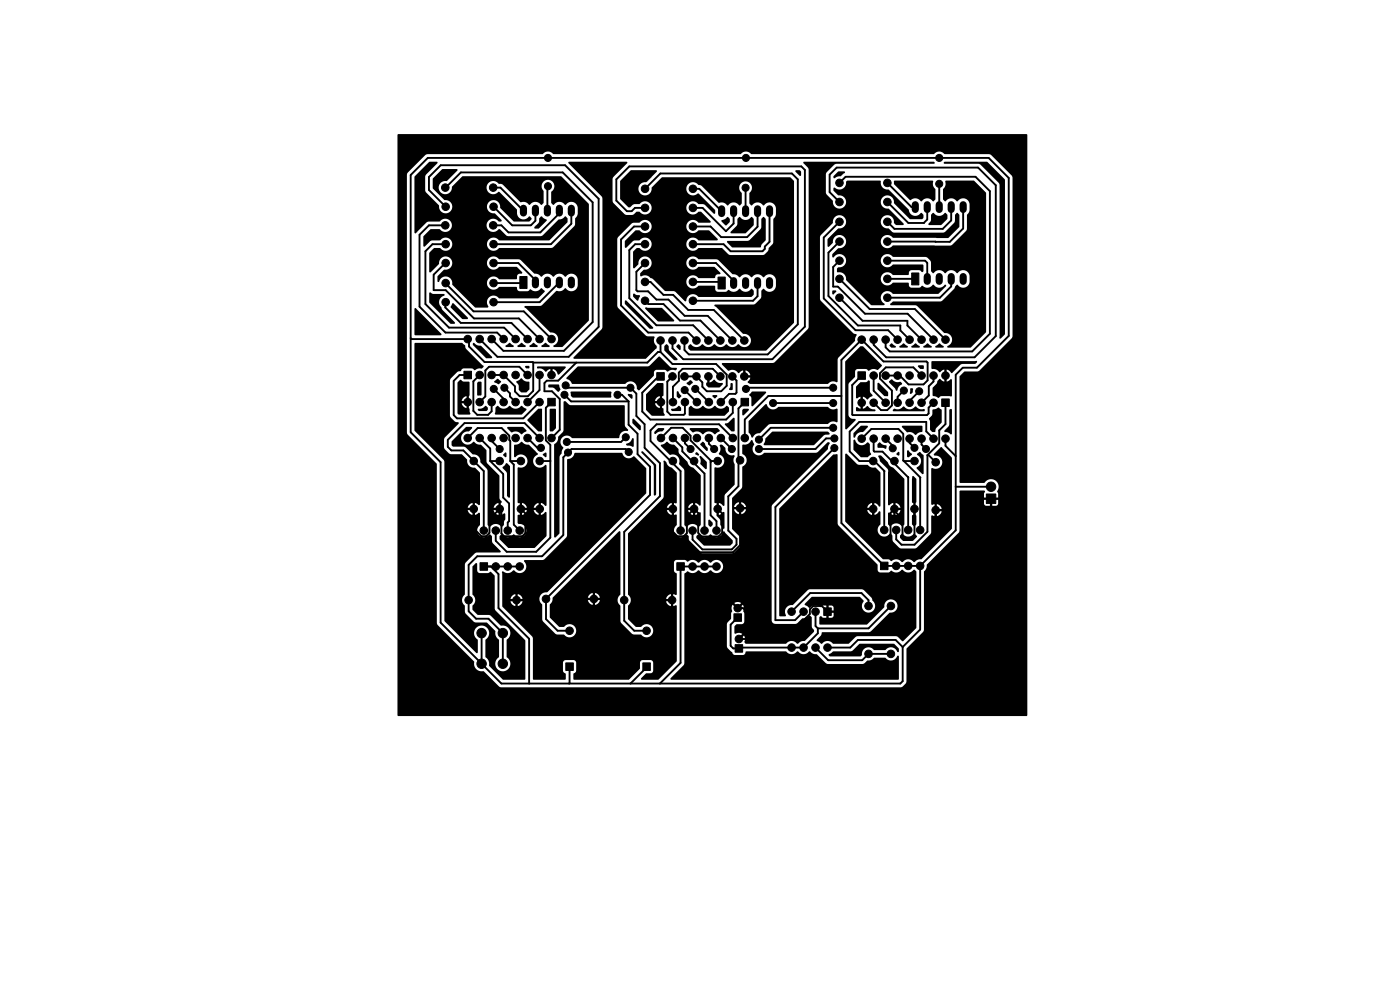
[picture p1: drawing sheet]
<svg xmlns="http://www.w3.org/2000/svg" width="297mm" height="210mm" viewBox="0 0 297 210" stroke-linecap="round" stroke-linejoin="round" font-family="sans-serif">
<g fill="#000" stroke="#000" stroke-width=".21">
<path d="M110.3 58.7h1.5v2.5h-1.5zM152.3 58.8h1.6v2.5h-1.6zM193.4 57.9h1.5v2.5h-1.5zM98.4 78.7h1.6v1.7h-1.6zM116.2 84.5h1.6v1.6h-1.6zM139.3 79h1.6v1.7h-1.6zM157.2 84.5h1.6v1.6h-1.6zM182 78.9h1.6v1.6h-1.6zM199.8 84.6h1.6v1.6h-1.6zM209.3 104.8h2v2h-2zM101.8 119.4h1.6v1.6h-1.6zM143.6 119.4h1.6v1.6h-1.6z"/>
<path d="M155.7 130.2h1.6v1.6h-1.6zM155.9 136.8h1.7v1.5h-1.7zM174.7 128.9h1.6v1.6h-1.6zM186.8 119.2h1.6v1.6h-1.6zM120 140.6h1.6v1.6h-1.6zM136.4 140.6h1.6v1.6h-1.6z"/>
<circle cx="94.5" cy="39.8" r=".8"/>
<circle cx="104.6" cy="39.8" r=".8"/>
<circle cx="116.2" cy="39.5" r=".75"/>
<circle cx="116.2" cy="33.5" r=".75"/>
<circle cx="158.2" cy="39.8" r=".75"/>
<circle cx="158.2" cy="33.5" r=".75"/>
<circle cx="178.1" cy="38.8" r=".8"/>
<circle cx="188.2" cy="38.8" r=".8"/>
<circle cx="199.2" cy="39" r=".75"/>
<circle cx="199.2" cy="33.5" r=".75"/>
<circle cx="94.5" cy="47.8" r=".8"/>
<circle cx="94.5" cy="43.8" r=".8"/>
<circle cx="94.5" cy="51.8" r=".8"/>
<circle cx="94.5" cy="55.8" r=".8"/>
<circle cx="104.6" cy="47.8" r=".8"/>
<circle cx="104.7" cy="43.8" r=".8"/>
<circle cx="104.7" cy="55.8" r=".8"/>
<circle cx="104.7" cy="51.8" r=".8"/>
<circle cx="136.8" cy="48" r=".8"/>
<circle cx="136.8" cy="40" r=".8"/>
<circle cx="136.8" cy="44.1" r=".8"/>
<circle cx="136.8" cy="55.8" r=".8"/>
<circle cx="136.8" cy="59.8" r=".8"/>
<circle cx="136.8" cy="51.8" r=".8"/>
<circle cx="147" cy="48" r=".8"/>
<circle cx="147" cy="40" r=".8"/>
<circle cx="147" cy="44.1" r=".8"/>
<circle cx="147" cy="59.8" r=".8"/>
<circle cx="147" cy="51.8" r=".8"/>
<circle cx="147" cy="55.8" r=".8"/>
<circle cx="178.1" cy="55.3" r=".8"/>
<circle cx="178.1" cy="47" r=".8"/>
<circle cx="178.1" cy="42.8" r=".8"/>
<circle cx="178.1" cy="51.2" r=".8"/>
<circle cx="178.1" cy="59.1" r=".8"/>
<circle cx="188.2" cy="55.3" r=".8"/>
<circle cx="188.2" cy="47" r=".8"/>
<circle cx="188.2" cy="42.8" r=".8"/>
<circle cx="188.2" cy="51.2" r=".8"/>
<circle cx="188.2" cy="59.1" r=".8"/>
<circle cx="94.5" cy="60" r=".8"/>
<circle cx="94.5" cy="64.1" r=".8"/>
<circle cx="99.2" cy="71.9" r=".8"/>
<circle cx="101.8" cy="71.9" r=".8"/>
<circle cx="101.8" cy="79.5" r=".8"/>
<circle cx="104.3" cy="79.5" r=".8"/>
<circle cx="104.3" cy="71.9" r=".8"/>
<circle cx="104.7" cy="60" r=".8"/>
<circle cx="104.7" cy="64.1" r=".8"/>
<circle cx="106.8" cy="71.9" r=".8"/>
<circle cx="106.8" cy="79.5" r=".8"/>
<circle cx="109.4" cy="71.9" r=".8"/>
<circle cx="109.4" cy="79.5" r=".8"/>
<circle cx="111.9" cy="71.9" r=".8"/>
<circle cx="111.9" cy="79.5" r=".8"/>
<circle cx="114.5" cy="71.9" r=".8"/>
<circle cx="114.5" cy="79.5" r=".8"/>
<circle cx="117" cy="79.5" r=".8"/>
<circle cx="117" cy="71.9" r=".8"/>
<circle cx="136.8" cy="63.8" r=".8"/>
<circle cx="140.1" cy="72.2" r=".8"/>
<circle cx="142.7" cy="79.8" r=".8"/>
<circle cx="142.7" cy="72.2" r=".8"/>
<circle cx="145.2" cy="79.8" r=".8"/>
<circle cx="145.2" cy="72.2" r=".8"/>
<circle cx="147" cy="63.8" r=".8"/>
<circle cx="147.7" cy="79.8" r=".8"/>
<circle cx="147.7" cy="72.2" r=".8"/>
<circle cx="150.3" cy="72.2" r=".8"/>
<circle cx="150.3" cy="79.8" r=".8"/>
<circle cx="152.8" cy="72.2" r=".8"/>
<circle cx="152.8" cy="79.8" r=".8"/>
<circle cx="155.4" cy="72.2" r=".8"/>
<circle cx="155.4" cy="79.8" r=".8"/>
<circle cx="157.9" cy="72.2" r=".8"/>
<circle cx="157.9" cy="79.8" r=".8"/>
<circle cx="176.2" cy="79.5" r=".75"/>
<circle cx="178.1" cy="63.1" r=".8"/>
<circle cx="182.8" cy="72" r=".8"/>
<circle cx="185.3" cy="79.7" r=".8"/>
<circle cx="185.3" cy="72" r=".8"/>
<circle cx="187.9" cy="72" r=".8"/>
<circle cx="187.9" cy="79.7" r=".8"/>
<circle cx="188.2" cy="63.1" r=".8"/>
<circle cx="190.4" cy="72" r=".8"/>
<circle cx="190.4" cy="79.7" r=".8"/>
<circle cx="193" cy="72" r=".8"/>
<circle cx="193" cy="79.7" r=".8"/>
<circle cx="195.5" cy="72" r=".8"/>
<circle cx="195.5" cy="79.7" r=".8"/>
<circle cx="198" cy="79.7" r=".8"/>
<circle cx="198" cy="72" r=".8"/>
<circle cx="200.6" cy="72" r=".8"/>
<circle cx="200.6" cy="79.7" r=".8"/>
<circle cx="93.7" cy="82.7" r=".75"/>
<circle cx="99.2" cy="92.9" r=".8"/>
<circle cx="99.2" cy="85.3" r=".8"/>
<circle cx="100.5" cy="97.8" r=".8"/>
<circle cx="101.8" cy="85.3" r=".8"/>
<circle cx="101.8" cy="92.9" r=".8"/>
<circle cx="104.3" cy="92.9" r=".8"/>
<circle cx="104.3" cy="85.3" r=".8"/>
<circle cx="104.7" cy="82.5" r=".75"/>
<circle cx="106" cy="97.8" r=".8"/>
<circle cx="106" cy="95.2" r=".75"/>
<circle cx="106.8" cy="92.9" r=".8"/>
<circle cx="106.8" cy="85.3" r=".8"/>
<circle cx="107" cy="82.2" r=".75"/>
<circle cx="109.4" cy="85.3" r=".8"/>
<circle cx="109.4" cy="92.9" r=".8"/>
<circle cx="110.5" cy="97.8" r=".8"/>
<circle cx="111.9" cy="92.9" r=".8"/>
<circle cx="111.9" cy="85.3" r=".8"/>
<circle cx="114.5" cy="92.9" r=".8"/>
<circle cx="114.5" cy="85.3" r=".8"/>
<circle cx="114.5" cy="97.8" r=".8"/>
<circle cx="114.7" cy="95" r=".75"/>
<circle cx="117" cy="92.9" r=".8"/>
<circle cx="119.7" cy="83.7" r=".75"/>
<circle cx="120" cy="81.7" r=".75"/>
<circle cx="120.2" cy="93.7" r=".75"/>
<circle cx="120.5" cy="96" r=".75"/>
<circle cx="131" cy="83.7" r=".75"/>
<circle cx="132.7" cy="92.7" r=".75"/>
<circle cx="133.4" cy="95.9" r=".75"/>
<circle cx="133.7" cy="82.2" r=".75"/>
<circle cx="140.2" cy="85.3" r=".8"/>
<circle cx="140.2" cy="92.9" r=".8"/>
<circle cx="142.7" cy="97.8" r=".8"/>
<circle cx="142.8" cy="85.3" r=".8"/>
<circle cx="142.8" cy="92.9" r=".8"/>
<circle cx="145.2" cy="82.7" r=".75"/>
<circle cx="145.3" cy="85.3" r=".8"/>
<circle cx="145.3" cy="92.9" r=".8"/>
<circle cx="146.5" cy="95.2" r=".75"/>
<circle cx="147.2" cy="97.8" r=".8"/>
<circle cx="147.5" cy="82.5" r=".75"/>
<circle cx="147.8" cy="85.3" r=".8"/>
<circle cx="147.8" cy="92.9" r=".8"/>
<circle cx="150.4" cy="85.3" r=".8"/>
<circle cx="150.4" cy="92.9" r=".8"/>
<circle cx="151.5" cy="95.2" r=".75"/>
<circle cx="152.2" cy="97.8" r=".8"/>
<circle cx="152.9" cy="92.9" r=".8"/>
<circle cx="152.9" cy="85.3" r=".8"/>
<circle cx="155.2" cy="95.2" r=".75"/>
<circle cx="155.5" cy="85.3" r=".8"/>
<circle cx="155.5" cy="92.9" r=".8"/>
<circle cx="157" cy="97.6" r=".8"/>
<circle cx="158" cy="92.9" r=".8"/>
<circle cx="158.2" cy="82.5" r=".75"/>
<circle cx="161" cy="93.2" r=".75"/>
<circle cx="161" cy="95.2" r=".75"/>
<circle cx="164" cy="85.5" r=".75"/>
<circle cx="176.7" cy="90.7" r=".75"/>
<circle cx="176.7" cy="85.5" r=".75"/>
<circle cx="176.7" cy="82.2" r=".75"/>
<circle cx="177" cy="95" r=".75"/>
<circle cx="177" cy="93" r=".75"/>
<circle cx="182.8" cy="85.4" r=".8"/>
<circle cx="182.8" cy="93" r=".8"/>
<circle cx="185.2" cy="97.8" r=".8"/>
<circle cx="185.3" cy="93" r=".8"/>
<circle cx="185.3" cy="85.4" r=".8"/>
<circle cx="187.9" cy="85.4" r=".8"/>
<circle cx="187.9" cy="93" r=".8"/>
<circle cx="189.4" cy="95.1" r=".75"/>
<circle cx="189.7" cy="97.8" r=".8"/>
<circle cx="190.4" cy="85.4" r=".8"/>
<circle cx="190.4" cy="93" r=".8"/>
<circle cx="191.8" cy="82.8" r=".75"/>
<circle cx="193" cy="85.4" r=".8"/>
<circle cx="193" cy="93" r=".8"/>
<circle cx="194" cy="97.8" r=".8"/>
<circle cx="194" cy="95" r=".75"/>
<circle cx="195" cy="83" r=".75"/>
<circle cx="195.5" cy="85.4" r=".8"/>
<circle cx="195.5" cy="93" r=".8"/>
<circle cx="196.4" cy="95.2" r=".75"/>
<circle cx="198" cy="85.4" r=".8"/>
<circle cx="198" cy="93" r=".8"/>
<circle cx="198.5" cy="98" r=".8"/>
<circle cx="200.6" cy="93" r=".8"/>
<circle cx="205.2" cy="82.7" r=".75"/>
<circle cx="100.5" cy="108" r=".8"/>
<circle cx="102.6" cy="112.5" r=".8"/>
<circle cx="105.2" cy="112.5" r=".8"/>
<circle cx="106" cy="108" r=".8"/>
<circle cx="107.7" cy="112.5" r=".8"/>
<circle cx="110.3" cy="112.5" r=".8"/>
<circle cx="110.5" cy="108" r=".8"/>
<circle cx="114.5" cy="108" r=".8"/>
<circle cx="142.7" cy="108" r=".8"/>
<circle cx="144.4" cy="112.5" r=".8"/>
<circle cx="146.9" cy="112.5" r=".8"/>
<circle cx="147.2" cy="108" r=".8"/>
<circle cx="149.5" cy="112.5" r=".8"/>
<circle cx="152" cy="112.5" r=".8"/>
<circle cx="152.2" cy="108" r=".8"/>
<circle cx="157" cy="107.8" r=".8"/>
<circle cx="176.5" cy="101" r=".75"/>
<circle cx="180.5" cy="100.5" r=".75"/>
<circle cx="185.2" cy="108" r=".8"/>
<circle cx="187.6" cy="112.4" r=".8"/>
<circle cx="189.7" cy="108" r=".8"/>
<circle cx="190.1" cy="112.4" r=".8"/>
<circle cx="192.7" cy="112.4" r=".8"/>
<circle cx="194" cy="108" r=".8"/>
<circle cx="195.2" cy="112.4" r=".8"/>
<circle cx="198.5" cy="108.2" r=".8"/>
<circle cx="210.2" cy="103.2" r="1"/>
<circle cx="99.4" cy="127.3" r=".8"/>
<circle cx="102.2" cy="134.3" r="1"/>
<circle cx="105.2" cy="120.2" r=".8"/>
<circle cx="106.7" cy="134.3" r="1"/>
<circle cx="107.7" cy="120.2" r=".8"/>
<circle cx="109.6" cy="127.3" r=".8"/>
<circle cx="110.3" cy="120.2" r=".8"/>
<circle cx="115.8" cy="127" r=".8"/>
<circle cx="120.8" cy="133.8" r=".8"/>
<circle cx="126" cy="127" r=".8"/>
<circle cx="132.4" cy="127.3" r=".8"/>
<circle cx="137.2" cy="133.8" r=".8"/>
<circle cx="142.6" cy="127.3" r=".8"/>
<circle cx="146.9" cy="120.2" r=".8"/>
<circle cx="149.5" cy="120.2" r=".8"/>
<circle cx="152" cy="120.2" r=".8"/>
<circle cx="156.5" cy="129" r=".8"/>
<circle cx="156.7" cy="135.5" r=".8"/>
<circle cx="167.9" cy="129.7" r=".8"/>
<circle cx="167.9" cy="137.4" r=".8"/>
<circle cx="170.5" cy="129.7" r=".8"/>
<circle cx="170.5" cy="137.4" r=".8"/>
<circle cx="173" cy="129.7" r=".8"/>
<circle cx="173" cy="137.4" r=".8"/>
<circle cx="175.5" cy="137.4" r=".8"/>
<circle cx="184.2" cy="128.5" r=".8"/>
<circle cx="184.2" cy="138.7" r=".8"/>
<circle cx="189" cy="128.5" r=".8"/>
<circle cx="189" cy="138.7" r=".8"/>
<circle cx="190.1" cy="120" r=".8"/>
<circle cx="192.7" cy="120" r=".8"/>
<circle cx="195.2" cy="120" r=".8"/>
<circle cx="102.2" cy="140.8" r="1"/>
<circle cx="106.7" cy="140.8" r="1"/>
</g>
<g fill="none" stroke="#000" stroke-width="1.5">
<path d="M111 44.2v1M113.6 44.2v1M113.6 59.4v1M116.1 44.2v1M116.1 59.4v1M118.7 44.2v1M118.7 59.4v1M121.2 44.2v1M121.2 59.4v1M153.1 44.3v1M155.6 44.3v1M155.6 59.5v1"/>
<path d="M158.2 44.3v1M158.2 59.5v1M160.7 44.3v1M160.7 59.5v1M163.3 44.3v1M163.3 59.5v1M194.2 43.4v1M196.7 43.4v1M196.7 58.7v1M199.3 43.4v1M199.3 58.7v1M201.8 43.4v1"/>
<path d="M201.8 58.7v1M204.3 43.4v1M204.3 58.7v1"/>
</g>
<g fill="none" stroke="#000" stroke-width=".4">
<path d="M94.5 39.8l3.3-3.2h21.6l6.3 6.3v25.4l-6.1 6.1h-12.8l-2.5-2.5M104.7 39.8h1.5l4.8 4.9M116.2 39.5l-.1 .1v5.1M158.2 39.7v5.1M178.1 38.8l1.3-1.3h27.6l3 3.1v30.2l-3.7 3.8h-17.6l-.8-.9v-1.7M188.3 38.8l5.1 5.1h.8M199.3 39v4.9M94.5 51.8h-2.8l-1.4 1.5v11.2l4.9 5h11.8l2.4 2.4M94.5 55.8l-2.5 2.5v3.3h2.5l6 6h9.6l4.4 4.3M94.5 47.8h-3.5l-2 2v15.2l5.5 5.6h11l1.3 1.3M94.5 43.9l-3.5-3.6v-2.7l2.5-2.5h26.4l7.1 7.1v27.1l-6.4 6.4h-15.1l-3.7-3.8M104.6 55.8h5.4l3.6 3.6v.5"/>
<path d="M104.7 43.9l4 3.9h3.9l1-1v-2.1M111 59.9l-.1 .1h-6.3M118.7 44.7v.6l-4.1 4h-6.7l-1.5-1.5h-1.7M118.7 59.9l-4.2 4.2h-9.9M121.2 44.7v2.8l-4.3 4.3h-12.3M136.8 51.8h-2l-1.3 1.2v10.3l5.7 5.7h7.9l3.2 3.2M136.8 44.1h-2.1l-.7 .7h-1l-2.2-2.2v-4.6l2.7-2.7h36.5l.7 .7v33.3l-6.8 6.9h-19l-2.2-2.3v-1.7M136.8 48h-2.3l-2.7 2.8v14l5.7 5.8h8.6l1.6 1.6M136.8 59.8h1.2l2.8 2.8h2l3.2 3.1h5.4l6.5 6.5M136.8 55.8l-1.8 1.8v4l.2 .2h2.3l1.7 1.8h2.6l3.4 3.4h4.9l5.3 5.2M136.8 40l3.3-3.2h27.9l1.3 1.2v30.8l-6.4 6.4h-16.8l-.9-.9v-2.1M147 55.8h4.9l3.7 3.7v.5"/>
<path d="M147 44.1h2l5 4.9 1.6-1.6v-2.6M147 40h1.3l4.8 4.8M147 59.8h5.9l.2 .2M160.7 44.8v3.3l-2.2 2.2h-5.5l-2.2-2.3h-3.8M163.3 44.8v6.5l-1 1v.5l-.6 .5h-6.7l-1.5-1.5h-6.5M178.1 42.9l-2.1-2.1v-3.8l1.5-1.4h30l3.8 3.7v32l-4.6 4.5h-18.7l-2.7-2.7v-1.1M178.1 47l-3.4 3.4v12.9l6.8 6.7h6.9l2 2M178.1 51.3l-2.4 2.3v9.2l6.3 6.2h9v1.1l2 1.9M178.1 55.3l-1.4 1.3v4.2h1l5.8 5.8h9l5.5 5.4M178.1 59.2l6.4 6.4h9.6l6.5 6.4M188.3 59.2h5.9M188.3 42.9l4.4 4.4h3.3l.7-.7v-2.7"/>
<path d="M188.3 55.3h8l.4 .5v3.4M201.8 43.9v2.9l-1.8 1.8h-10.3l-1.4-1.6M201.8 59.2v1.6l-2.4 2.3h-11.1M204.3 43.9v4.6l-2.8 2.8h-13.2M87.1 71.7l.2 .2h11.9l.3 .3v1.3l3.3 3.3h10.2l.1 .1M94.5 64.1v1.1l3.3 3.3h10.7l3.4 3.4M94.5 60l6 6h10.6l5.9 5.9M99.2 79.6h-1.7l-1.3 1.2v7.3l.8 .6h14l3.5-3.4M101.8 79.6l-1.4 1.3v6.3l.8 .8h2.3l.8-.7v-2M111.9 79.6l-1.7-1.8h-6.4l-.8 .8v5.5l-1.2 1.2M113.1 76.9v6l-1.1 1.2h-1.8l-1-1v-1.1l-2.4-2.4h-2.5M114.5 79.6v3.2l-2.6 2.5"/>
<path d="M122.2 76.9l-3.8 3.8h-2.4l-.5 .6v1.7h1.6l1.7 1.7v6.5l-1.8 1.7M136.8 63.8l.7 .7h3.3l3.4 3.5h4.4l4.2 4.2M140.1 74.7l2.6 2.5h9.2l2.3 2.3v2.3l-1.2 1.2h-3.1l-.9-1v-.9l-1.3-1.3h-2.5M140.1 74.7h-.5l-2.3 2.2h-24.2M140.1 72.2v2.5M140.1 79.8h-.4l-3.5 3.5v4l1.7 1.7h16.1l1.5-1.4v-2.3M142.7 79.8l-1.1 1.2v6.3l.6 .7h2.9l.2-.3v-2.4M152.8 79.8l-1.6-1.6h-6.4l-.8 .8v1.8l-1.2 1.2v3.3M155.4 79.8l.8 .9v2.6l-.2 .3h-1.3l-1.8 1.7M160.7 60v2.8l-1 1h-12.7M178.1 63.1l4.9 4.9h9.5v1l3 3M182.8 79.7l-2 2v6.2l.1 .2h15.8l.3-.4v-1.2l1-1.1"/>
<path d="M185.3 79.7v3.2l2.6 2.5M187.9 79.7h3l1.8 1.9h3.2l.9-.9v-3.8l-.3-.2h-9.1l-4.6-4.7-4.3 4.4v34.6l9.1 9h7.6M195.5 79.7l-1.7-1.8h-5.9l-1.2 1.3v1.1l2.5 2.6v3.1l-1 1h-1.3l-1.6-1.6M198 79.7v1.2l-1 1v2l-1.5 1.5M99.2 92.9l2.1-2.1h5.1l1.6 1.6v.9l.2 .2v4.3M101.8 92.9l2.2 2.3v2.6M104 97.8h2M104 97.8l2.8 2.7v5l1.2 1.3v3.7l-.3 .3v1.7M104.3 92.9v.6l1.7 1.8M104.8 82.5l2 2.1v.7M107 82.3l1.2 1.1v.7l1.2 1.2M108.2 97.8l.8 .7v12.8l1.2 1.2"/>
<path d="M108.2 97.8h2.3M111.9 92.9l2.1 2.1h.8M114.5 92.9l-3.2-3.2h-12.8l-3.5 3.6v1.5l.8 .7h2.5l4.3 4.4v12.6M114.5 97.8h2.3M117 85.3l-1.2 1.2v6.9l1 1v19.7l-3 3h-6.3l-2.3-2.4v-2.2M119.8 83.7l1.4 1.4h12.1M120 81.7l.5 .6h13.3l1.2 1.2v4.8l1.8 1.7v5l3.2 3.3v6.9l-7.6 7.6v18.9l2.1 2.1h2.7M131 83.7h.9l1.4 1.4M132.8 92.7l-1 1h-11.6M133.3 85.1v5l1.9 1.9v4.4l2.7 2.6v6l-22.1 22.1v4.2l2.5 2.5h2.5M133.4 95.9l-.6-.6h-11.6l-1.7 1.7v16.5l-4.5 4.5h-13.8l-1.8 1.8v9.9l1.6 1.5h2.6l3.1 3.1v6.5M140.2 92.9l2.2-2.2h2.4l1.7 1.7v1l4.3 4.3v11.6l1.2 1.2v2"/>
<path d="M142.8 92.9l2 2v.9l4.7 4.7v12M144 80.3v.1M145.2 82.7l2.6 2.6M145.3 92.9v1.2l1.2 1.2M147.5 82.5l2.9 2.8M150.4 92.9v1.2l1.1 1.2M152.2 97.8h-1.3l-.1 .2M152.9 92.9l2.3 2.4M155.5 92.9l-3-2.9h-13.2l-1.3 1.3v2.2l6.4 6.4v12.6M158 85.3l-1.3 1.3v16.5l-2.2 2.2v7.2l1.7 1.8v1.2l-1 1h-6.2l-2.1-2v-2M164 85.5h12.7M176.7 90.7h-13.2l-2.5 2.6"/>
<path d="M176.7 82.3h-18.2l-.3 .2M177 93h-1.7l-2.3 2.3h-12M177 95.1l-12.5 12.4v24h4.2l1.8-1.7M178.5 84h-15.5l-5 5v3.9M182.8 93.1l2.1-2.1h5.7l1 1v5.7l3.7 3.6-.1 11.1M185.3 93.1v2.5l.2 .2h1.7l5.5 5.5M185.7 98.1l1.9 1.8v12.5M187.9 93.1l1.5 1.5v.5M191.7 82.8l-1.3 1.4v1.2M191.7 97.8h2.3M193 93.1v.9l1 1M195 83l-2 2v.4"/>
<path d="M195.5 93.1v1.2l.9 .9M196.7 96.5v16.3l-2.7 2.7h-2.7l-1.2-1.1v-2M196.7 96.5h.3l1.5 1.6M198 93.1l-1.5-1.6v-2h-14.2l-2 2v4.3l2 2h2.2M200.6 85.4v4.6l-1.3 1.3v2.8l-2.6 2.4M200.6 93.1v1.5l2.1 2.2M100.5 108v4.1l1.6 1.7h1l.7-.8v-2.9l2.2-2.1 .4 .3v4.9l.6 .6h3.8l.7-.7v-4.2l-1-.9h4M142.8 108v4.8l.9 1h1.4M152.2 108l1 .9v4.1l-.8 .8h-3.5l-.8-.8v-4.2l-.9-.8-1.5 1.5v3.6l-.6 .7M157 107.8v7.8l-1.5 1.5h-7l-3.4-3.3M185.3 108v5.8l.7 .7h1.7M192.7 101.3v11.1"/>
<path d="M194 108v5.8l-.7 .7h-1.6l-.2-.2v-4.2l-1.8-1.7v-.4l-.8 .8v4.6l-1.2 1.1M198.5 108.2v5l-3.5 3.6h-5l-2.3-2.3M202.7 103.2h7.6M102.2 134.3v6.5l4.2 4.2h84.6l.5-.5v-7.3M102.6 120.2h7.6M104.1 120.2l1.7 1.6v7.2l6.4 6.5v9.5M152 120.2h-7.6v20.4l-4.4 4.4M156.5 131l-1.5 1.5v4.5l.6 .5h1.2l.1-.1h13.6l3-3.1v-1M156.5 129h1.1l4.1 4.1v2.4M173 129.8v3l.5 .5M173 137.4l2.7 2.7h7.2l1.4-1.4h4.7M175.6 129.8l-1.3-1.3h-1.8l-.7 .8v.9l-5.3 5.3h-9.7"/>
<path d="M184.3 128.5v-1.2l-1.6-1.5h-10.8l-4 4M189 128.5l-4.7 4.8h-10.8M191.5 137.2l-1.5-1.4h-8l-1.6 1.6h-4.8M195.2 120l7.5-7.5v-33l1.6-1.5h3l6.7-6.7v-33.5l-4.3-4.3h-119l-3.6 3.6v54.6l6.4 6.3v34.1l8.7 8.7M195.2 120v13.5l-3.7 3.7M120.8 141.4v3.6M137.2 141.4v.2l-3.4 3.4"/>
</g>
<g fill="#000">
<path d="M88 37.4l3-3h1.8v.2l-2.5 2.6-.1 3.2 .2 .4 2.7 2.7a1.45 1.45 0 0 0 1.3 1.8 1.45 1.45 0 0 0 1.6-1.6 1.45 1.45 0 0 0-1.8-1.3l-2.4-2.4v-2.1l2-2h3.2v.3l-2.2 2.2a1.41 1.41 0 0 0-1.7 1.2 1.41 1.41 0 0 0 1.2 1.6 1.41 1.41 0 0 0 1.6-1.4h7.3v.2a1.48 1.48 0 0 0 1.1 1.2 1.48 1.48 0 0 0 1.5-.5l3.8 3.7 .1 .9a1.42 1.42 0 0 0 1.1 1.2 1.42 1.42 0 0 0 1.5-.6l.5 .5-.5 .6h-3.3l-2.9-2.9a1.44 1.44 0 0 0-1.4-1.6 1.44 1.44 0 0 0-1.4 1.6 1.44 1.44 0 0 0 1.7 1.2l1.4 1.4v.2a.71 .71 0 0 1-1-.3 1.44 1.44 0 0 0-2 .5 1.44 1.44 0 0 0 .5 2 1.44 1.44 0 0 0 2-.5l1.5 1.3 .4 .2h6.9l.4-.2 3.4-3.3a1.76 1.76 0 0 0 1.4-.7l.5 .4v.8l-3.9 3.9h-10.5a1.45 1.45 0 0 0-2.2-.3 1.45 1.45 0 0 0 0 2.2 1.45 1.45 0 0 0 2.2-.3l11.3-.1 4.6-4.7 .1-1.5 .5-.8 .1-1.4a1.42 1.42 0 0 0-1.1-1.3 1.42 1.42 0 0 0-1.6 .7 1.56 1.56 0 0 0-2.5 0l-.5-.5v-2.2a1.39 1.39 0 0 0 .5-2 1.39 1.39 0 0 0-2-.3 1.39 1.39 0 0 0-.1 2.1v2.4l-.4 .4-.1 .1a1.48 1.48 0 0 0-2.5 0l-.1-.1a1.65 1.65 0 0 0-1.8-.5l-4-3.9a1.21 1.21 0 0 1-1.2-.5 1.41 1.41 0 0 0-2 1.3l-7.3-.1 2.3-2.3h20.8l5.9 5.9v24.7l-5.5 5.6h-1.8l-.2-.1v-.2a1.46 1.46 0 0 0 1-1.8 1.46 1.46 0 0 0-1.7-1l-5.5-5.4 .2-.2 3.5-.1 3.2-3.1a1.57 1.57 0 0 0 1.8-.6 1.45 1.45 0 0 0 1.6 .6 1.45 1.45 0 0 0 1.1-1.2l-.1-1.4a1.43 1.43 0 0 0-1.1-1 1.43 1.43 0 0 0-1.5 .6 1.56 1.56 0 0 0-2.5 0 1.56 1.56 0 0 0-2.5 0l-.2-.1a1.75 1.75 0 0 0-1.4-.6l-3.1-3h-4.3a1.44 1.44 0 0 0-2.2-.2 1.44 1.44 0 0 0 .1 2.2 1.44 1.44 0 0 0 2.2-.4h3.6l1.2 1.1v.3l-.2 .1a.68 .68 0 0 0-.9 .5l-.2 .6h-3.6a1.43 1.43 0 0 0-2.2-.1 1.43 1.43 0 0 0 .1 2.1 1.43 1.43 0 0 0 2.2-.3h3.5h.1l.3 .7 .3 .2h1.8l.5-.4a1.62 1.62 0 0 0 2.3-.3l.8 .7-1.5 1.5h-8.2a1.46 1.46 0 0 0-2.1-.3 1.46 1.46 0 0 0-.2 2.1l-.2 .1h-2.6l-4.9-4.8a1.46 1.46 0 0 0-1.1-1.7 1.46 1.46 0 0 0-1.7 1.1l-.3-.1v-1.1l1.4-1.4a1.43 1.43 0 0 0 1.7-1.3 1.43 1.43 0 0 0-1.5-1.5 1.43 1.43 0 0 0-1.3 1.6l-1.7 1.7h-.3v-4.1l1-1h1.3a1.43 1.43 0 0 0 2.1 .2 1.43 1.43 0 0 0-.1-2.2 1.43 1.43 0 0 0-2.1 .4h-1.8l-1.4 1.3h-.2l-.1-.1 .1-2.1 1.4-1.5h1.9a1.45 1.45 0 0 0 2.2 .3 1.45 1.45 0 0 0 0-2.2 1.45 1.45 0 0 0-2.2 .3l-2.6 .1-2.4 2.4-.3-.1zM120.6 34.4l12.3-.1a.25 .25 0 0 1 .2 .3 .25 .25 0 0 1-.2 .2l-2.9 3v5l2.8 2.8h1.4l.8-.7h.7a1.44 1.44 0 0 0 2.1 .2 1.44 1.44 0 0 0-.1-2.2 1.44 1.44 0 0 0-2.1 .4h-1.1l-.8 .7h-.4l-1.7-1.7v-3.9l2.2-2.3 5.5 .1v.2l-2.1 2.2a1.43 1.43 0 0 0-1.8 1.1 1.43 1.43 0 0 0 1.3 1.7 1.43 1.43 0 0 0 1.5-1.4h7.4v.3a1.48 1.48 0 0 0 2.5 .7l3.6 3.5v.8h-.3l-2-1.9-1.2-.1a1.44 1.44 0 0 0-2.2-.2 1.44 1.44 0 0 0 .1 2.2 1.44 1.44 0 0 0 2.2-.4l.5 .1 2 2.1-.2 .1h-2.4a1.44 1.44 0 0 0-2.2-.1 1.44 1.44 0 0 0 .1 2.1 1.44 1.44 0 0 0 2.2-.3h2.1l1.9 1.9-.2 .2h-3.9a1.44 1.44 0 0 0-2.2-.2 1.44 1.44 0 0 0 .1 2.2 1.44 1.44 0 0 0 2.2-.4h4.8l1.4 1.3 .4 .2 7.2-.1 .8-.7 .2-.7 .9-1.1 .1-5 .5-.9v-1.6a1.43 1.43 0 0 0-1.2-1.1 1.43 1.43 0 0 0-1.4 .7 1.56 1.56 0 0 0-2.6 0l-.4-.5v-2.1a1.47 1.47 0 0 0 0-2.2 1.36 1.36 0 0 0-1.9 .2 1.36 1.36 0 0 0 .2 1.9l.1 2.2-.3 .4a.56 .56 0 0 1-.8-.4 1.53 1.53 0 0 0-1.9 .5l-.2-.1a1.65 1.65 0 0 0-1.8-.5l-3.5-3.6-.7-.2a1.42 1.42 0 0 0-1.6-.5 1.42 1.42 0 0 0-1 1.3h-7.4v-.1l2.3-2.3h27.1l.8 .9v30l-5.9 5.9h-16l-.5-.6v-.4l.5-.4a1.6 1.6 0 0 0 2.5 0 1.6 1.6 0 0 0 2.6 0 1.6 1.6 0 0 0 2.5 0 1.6 1.6 0 0 0 2.5 0 1.46 1.46 0 0 0 2.6-.2 1.46 1.46 0 0 0-1.6-2l-6-5.9v-.2l8.4-.1 1.4-1.4 .1-1.5 .6-.4a1.39 1.39 0 0 0 1.5 .6 1.39 1.39 0 0 0 1-1.3v-1.4a1.43 1.43 0 0 0-1.2-1 1.43 1.43 0 0 0-1.4 .6 1.56 1.56 0 0 0-2.6 0 1.56 1.56 0 0 0-2.5 0h-.1a1.75 1.75 0 0 0-1.5-.7l-3-3-4.1-.1a1.44 1.44 0 0 0-2.2-.2 1.44 1.44 0 0 0 .1 2.2 1.44 1.44 0 0 0 2.2-.4h3.3l1.2 1.2v.3l-.1 .1a.7 .7 0 0 0-1 .7l-.2 .1h-3.2a1.45 1.45 0 0 0-2.2-.3 1.45 1.45 0 0 0 0 2.2 1.45 1.45 0 0 0 2.2-.3h3.3l.2 1 .4 .3h1.8l.5-.4a1.62 1.62 0 0 0 2.4-.3 1.57 1.57 0 0 0 2.5 0l.5 .4v.8l-.6 .6h-11a1.53 1.53 0 0 0-1.7-.5 1.53 1.53 0 0 0-1.1 1.4h-.2l-2.1-2.1-2.1-.1-2.6-2.5-.4-.2a1.69 1.69 0 0 0-2.2-.4l-.1-.6 .8-.8a1.44 1.44 0 0 0 1.6-1.4 1.44 1.44 0 0 0-1.6-1.4 1.44 1.44 0 0 0-1.2 1.7l-.8 .8-.3-.1v-3.4l.8-.8h.5a1.45 1.45 0 0 0 2.1 .3 1.45 1.45 0 0 0 0-2.2 1.45 1.45 0 0 0-2.1 .3l-1.2 .1-1.5 1.4h-.3v-1.4l2.2-2.2h.8a1.45 1.45 0 0 0 2.1 .2 1.45 1.45 0 0 0 0-2.1 1.45 1.45 0 0 0-2.1 .2h-1.2l-.4 .2-3 3.2-.1 14.3 .2 .4 5.9 5.9 .4 .2h1.3l.2 .1a1.67 1.67 0 0 0 .4 2l-.1 .4-2.3 2.2h-15.1l-.2-.1 6-6.1 .2-.5v-27.3l-.2-.4-7-7.1zM168.8 36.1h.8l.3 .2v1h-.3l-.8-.9zM176.9 37.3l.9-.9h1.3l.2 .1-1 .9h-.6l-.6 .4a.29 .29 0 0 1-.3-.2 .29 .29 0 0 1 .1-.3zM189.7 38.4l8.1-.1a.47 .47 0 0 1 .1 .7l.1 .5 .4 .7v2l-.2 .3a.24 .24 0 0 1-.2 .2 .24 .24 0 0 1-.3-.2 1.48 1.48 0 0 0-2.3 .2 1.6 1.6 0 0 0-2.3-.2l-3.4-3.4zM170.5 34.4l27.6-.1a.22 .22 0 0 1 .2 .2 .22 .22 0 0 1-.2 .2l-20.8 .1-1.9 1.7-.2 .5v4l1.4 1.5a1.45 1.45 0 0 0 1.4 1.8 1.45 1.45 0 0 0 1.5-1.6 1.45 1.45 0 0 0-1.7-1.3l-1-1v-.5l.2-.1a1.48 1.48 0 0 0 1.8 .2 1.48 1.48 0 0 0 .7-1.5l.3-.2 7 .1a1.58 1.58 0 0 0 1.8 1.9l4.2 4.2a1.43 1.43 0 0 0 1.1 1.3 1.43 1.43 0 0 0 1.5-.7l.5 .5v.6l-.3 .3h-2.6l-3.3-3.4a1.44 1.44 0 0 0-1.5-1.6 1.44 1.44 0 0 0-1.4 1.6 1.44 1.44 0 0 0 1.8 1.2l3.1 3.3-.1 .1h-1.4l-.5-.4a1.44 1.44 0 0 0-1.5-1.6 1.44 1.44 0 0 0-1.4 1.6 1.44 1.44 0 0 0 1.8 1.2l.6 .7 .5 .2h10.4l.4-.2 2-2.1 .2-1.6 .4-.4 .4 .4v2.6l-2.3 2.4-11.7-.1a1.45 1.45 0 0 0-2.2-.2 1.45 1.45 0 0 0 0 2.1 1.45 1.45 0 0 0 2.2-.2l12.4-.1 3.1-3.2 .1-3.2 .6-.9v-1.6a1.43 1.43 0 0 0-1.2-1 1.43 1.43 0 0 0-1.4 .6 1.57 1.57 0 0 0-2.6 0l-.4-.5v-2.2a1.63 1.63 0 0 0 .5-1.6l6-.1 2.6 2.7v29.5l-3.3 3.2h-4.8a.3 .3 0 0 1-.1-.3 .3 .3 0 0 1 .4-.2 1.45 1.45 0 0 0 .5-1.7 1.45 1.45 0 0 0-1.6-.9l-5.8-5.8-5.5-.1-.2-.2 .7-.5 10.1-.1 2.8-2.6 .4-.7a.24 .24 0 0 1 .3-.2 .24 .24 0 0 1 .2 .2 1.37 1.37 0 0 0 1.5 .4 1.37 1.37 0 0 0 .9-1.2v-1.4a1.43 1.43 0 0 0-1.2-1.1 1.43 1.43 0 0 0-1.4 .7 1.57 1.57 0 0 0-2.6 0 1.57 1.57 0 0 0-2.5 0l-.5-.5-.1-2.1-.9-.9h-7a1.45 1.45 0 0 0-2.2-.3 1.45 1.45 0 0 0 0 2.2 1.45 1.45 0 0 0 2.2-.3h6.2l.2 .2v1.2l-.2 .2-.6-.4h-1.7a.89 .89 0 0 0-.7 1h-3.3a1.44 1.44 0 0 0-2.1-.1 1.44 1.44 0 0 0 .1 2.1 1.44 1.44 0 0 0 2.1-.3h3.2l.2 .7 .5 .3h1.7l.5-.4a1.62 1.62 0 0 0 2.4-.2 1.56 1.56 0 0 0 2.5 0l.2 .1v.2l-1.6 1.6h-9.6a1.47 1.47 0 0 0-2.3-.1 1.47 1.47 0 0 0 .5 2.3l-.2 .2h-2.7l-5.3-5.2a1.59 1.59 0 0 0-1.9-1.8v-.6l.2-.3a1.46 1.46 0 0 0 1.6-1.1 1.46 1.46 0 0 0-.8-1.7 1.46 1.46 0 0 0-1.8 .6l-.2-.1v-.6l1.2-1.2a1.45 1.45 0 0 0 1.7-1.3 1.45 1.45 0 0 0-1.5-1.6 1.45 1.45 0 0 0-1.4 1.8l-.7 .7h-.3v-1.6l2.2-2.2a1.44 1.44 0 0 0 1.7-1.5 1.44 1.44 0 0 0-1.6-1.4 1.44 1.44 0 0 0-1.3 1.8l-2.5 2.5-.2 .4 .1 13.2 7 7.2 .7 .3-.3 1.4-3.6 3.6-.1 4.9-.2 .2a1.38 1.38 0 0 0-1.8 .3h-16.5a.43 .43 0 0 1-.5-.5l.5-.8h-1v-.5h1l-.3-.6-.7-.4v.9h-.5v-.9l-.8 .4a.23 .23 0 0 1-.2 .2 .23 .23 0 0 1-.2-.2 1.58 1.58 0 0 0-2-.4l-1.3-1.3v-.3l11-.1 7.3-7.4 .1-33.5-.2-.5-1-.9zM200.3 34.4l.1-.1h9l3.8 3.8v32.7l-.9 1a.2 .2 0 0 1-.2 0 .2 .2 0 0 1-.1-.3v-32.4l-4.3-4.3-7.3-.1-.2-.1zM84.4 28.5l133.3-.1 .2 .2v123.3l-133.5-.1-.1-114.8h2v54.8l.2 .4 6.2 6.3v33.8l7.8 8a1.81 1.81 0 0 0 2.2 2.1l3.2 3.2 .4 .2h84.9l.9-.8 .2-.4v-7l3.5-3.5 .2-.5v-12.4l.5-.7 .2-.8 6.8-6.8 .1-8.7 .1-.1h5.1l.2 .2-.2 .4-.1 .8h1v.5h-1l.1 .9 .4 .4h.8v-1h.5v1l1.1-.2 .1-1.1h-.9v-.5h.9v-.8l-.1-.3a1.67 1.67 0 0 0-.1-2.2 1.67 1.67 0 0 0-2.2-.2l-.5 .4h-5.1l-.1-.1v-22.4l1-1.1h2.7l.5-.2 7-7.1v-33.8l-.2-.5-4.6-4.5-9.7-.1a1.36 1.36 0 0 0-2.1 0l-38.8 .1a1.56 1.56 0 0 0-2.3 0l-39.8-.1a1.36 1.36 0 0 0-2.1 0l-24.5 .1-.5 .2-3.7 3.7-.2 .4h-2zM114.7 46a.56 .56 0 0 1 .7 .3l.5 .2v.4l-1.5 1.5-.9 .1-.1-.3 .9-1 .1-.9zM153.1 46.7l.5-.1 .8-.6 .4 .4v.6l-.8 .8-.9-.8zM156.7 46.1a.51 .51 0 0 1 .7 .3 1.49 1.49 0 0 0 2-.4l.5 .5v1.3l-1.7 1.6-3.1 .1-.1-.3 1.3-1.4 .2-1.4zM154.3 51.1l4.6-.1 2.5-2.5 .1-2.1 .5-.4 .4 .4v4.5l-.8 .9-.2 .7h-6l-1.1-1.1z"/>
<path d="M197.8 45.2a.52 .52 0 0 1 .7 .4 1.53 1.53 0 0 0 2-.5l.5 .4v.9l-1.3 1.3h-2.6l-.2-.2 .6-.7v-1.3zM88 65.4h.2l5.4 5.4v.3h-5.6zM91.1 62.1l.8 .3h2.2a.25 .25 0 0 1 .2 .3 .25 .25 0 0 1-.3 .1 1.59 1.59 0 0 0-.3 2.5l.1 .4 2.7 2.7-.1 .3-.9-.1-4.4-4.4zM95.9 64.4h.3l3 3 .1 .2h-1.3l-2.4-2.3v-.2zM88 72.8l10-.1 .3 .3a.95 .95 0 0 1 .5 .9l3.8 3.7v.2l-.5 .4a1.5 1.5 0 0 0-1.3 .3l-.6-.3h-1.9l-.6 .5-.7 .2-1.5 1.5-.1 7.7 .2 .5 .8 .8 .8 .2 .1 .2-2.9 3-.2 .4v1.8l1 1.2 .5 .2h2.3l1.1 1.1a1.53 1.53 0 0 0 1.7 1.8l1 1v6.7l-.2 .2-.8-.5v.9h-.6v-.9l-.4 .1-.3 .3-.3 .6h1v.5h-1l.5 .8 .5 .2v-.9h.6v.9l.8-.4h.2v2.5a1.47 1.47 0 0 0-.2 2.3 1.47 1.47 0 0 0 2.3-.3l.4 .4 .2 1.4 1.7 1.8v.2l-5.2 .1-2.2 2.1-.2 .5v6.3a1.52 1.52 0 0 0 0 2.4l.1 1.5 1.8 1.9 .4 .2h2.4l1.8 1.8a1.91 1.91 0 0 0 .8 1.9l-.1 3.6a1.63 1.63 0 0 0-.3 2.5 1.63 1.63 0 0 0 2.5-.1 1.63 1.63 0 0 0-.5-2.5v-3.5a1.71 1.71 0 0 0 .7-2.1 1.71 1.71 0 0 0-2-1l-2.2-2.2-2.7-.1-1.1-1.1v-.8a1.52 1.52 0 0 0 0-2.4v-5.9l.9-.8 .1 .2v1.5l.3 .4 2 .1 .5-.3 .9 .8 .1 7.3 6.4 6.4v8.4h-4.7l-3-3a1.95 1.95 0 0 0-.7-1.9v-3.6a1.63 1.63 0 0 0 .3-2.5 1.63 1.63 0 0 0-2.5 .1 1.63 1.63 0 0 0 .6 2.5v2.6l-.3 .2-6.8-6.9v-33.7l-.2-.5-6.2-6.2zM100.4 72.8h.2a1.79 1.79 0 0 0 1.5 .6l2.3 2.3-.1 .3-1.2-.1-2.7-2.7zM107.3 73.3l.8-.6 .5 .4a.27 .27 0 0 1 .4 .2 .27 .27 0 0 1-.2 .3h-1.4l-.1-.1zM109.8 73.3l.8-.6 .6 .4a.27 .27 0 0 1 .3 .2 .27 .27 0 0 1-.2 .3h-1.3l-.2-.1zM111.4 77.7l.7-.1a.28 .28 0 0 1 .2 .3 .28 .28 0 0 1-.3 .2 .45 .45 0 0 1-.6-.4zM112.3 73.3l.9-.6 .5 .4a.27 .27 0 0 1 .4 .2 .27 .27 0 0 1-.2 .3h-1.4l-.2-.1zM114.9 73.3l.8-.6 .5 .4a.27 .27 0 0 1 .4 .2 .27 .27 0 0 1-.2 .3h-1.4l-.1-.1zM114 77.8h6v.3l-1.4 1.3h-.2a1.59 1.59 0 0 0-1.2-1.1v.9h-.4v-.9l-.8 .4a.23 .23 0 0 1-.2 .2 .23 .23 0 0 1-.2-.2 1.71 1.71 0 0 0-1.6-.6z"/>
<path d="M132.6 63.8h.3l5.6 5.6v.3h-.7l-5.2-5.2zM134.4 62.3l1.3 .4-.3 1.1-.3-.1-.7-.7zM136.9 65.2l3.5 .1 2.6 2.6v.2l-3.4 .1-2.7-2.7zM121.3 79l1.4-1.3h14.7l.4-.2 2.1-1.9 2.3 2.2 .4 .2h.8a.29 .29 0 0 1 .2 .4 .29 .29 0 0 1-.4 .2l-.9-.1-.6 .3-.7-.4-2 .1-.3 .4v.9l-3.1 3a.8 .8 0 0 1-.6-1 1.36 1.36 0 0 0-2.3-.4h-11.2l-.2-.1a1.67 1.67 0 0 0-1.1-1v-.2zM141 73.3l.4-.3 .4 .3 .2 1 1.7 1.8v.3h-.8l-1.9-2zM143.5 73.3l.4-.3 .4 .3v.9h-.2l-.6-.6zM176.6 61.6h.6l.2 .2-.6 .7-.2-.2zM182.5 73.5h.6l4 3.9-.1 .3-.8 .8a1.81 1.81 0 0 0-2 .2l-.6-.4h-1.9l-.3 .4v1.2l-1.4 1.5v6.6l.4 .7 1 .2 .1 .2-1.9 1.9-.2 .1-.1-14.3zM189 72.9h.2l.7 .4a.21 .21 0 0 1 .2 .2 .21 .21 0 0 1-.2 .2h-.9l-.3-.4zM190.8 73.4l.9-.6 .7 .5a.21 .21 0 0 1 .2 .2 .21 .21 0 0 1-.2 .2h-1.4l-.2-.1zM193.4 73.4l.8-.6 .7 .5a.21 .21 0 0 1 .2 .2 .21 .21 0 0 1-.2 .2h-1.4l-.2-.1zM194.8 77.6l1.1-.1 .1 .7-.7 .1-.5-.5z"/>
<path d="M195.9 73.4l.9-.6 .7 .5a.21 .21 0 0 1 .2 .2 .21 .21 0 0 1-.2 .2h-1.4l-.2-.1zM198.4 73.4l.9-.6 .7 .5a.21 .21 0 0 1 .2 .2 .21 .21 0 0 1-.2 .2h-1.4l-.2-.1zM197.6 76.7l9.4-.1a.2 .2 0 0 1 .3 0 .2 .2 0 0 1-.1 .3l-.4 .3-2.9 .1-2 1.9-.5-.5-.6-.3v1h-.5v-1l-.7 .4a.23 .23 0 0 1-.2 .2 .23 .23 0 0 1-.3-.2 1.72 1.72 0 0 0-1.4-.6zM97.6 80.6h.2l.5 .3 1.1 .1 .2 .1-.1 3.9h-.5v-1l-.2 .1-.6 .4-.3 .6h1v.5h-1l.5 .7 .6 .3v-1h.5l.1 1.7a.35 .35 0 0 1 .2 .3 .35 .35 0 0 1-.2 .3h-2.2l-.3-.2v-6.5zM95.9 93.6l3-3h1.2v.3l-.6 .6a1.46 1.46 0 0 0-1.6 2 1.46 1.46 0 0 0 2.6 .2l.1 .1a1.79 1.79 0 0 0 1.5 .6l1.1 1.1 .1 2.7 2.6 2.7v4.7l.6 .9-.3 .2v.9h-.4v-.9l-.6 .3-.4 .5-.1 .2h1v.5h-1l.3 .6 .6 .4h.2v-.9h.4v.9l.7-.3 .3 .1v1.1l-.3 .5v.8l-.5 .4a1.61 1.61 0 0 0-2.5 0l-.5-.5v-11.4l-.1-.5-1.4-1.3a1.49 1.49 0 0 0-1.5-1.7l-1.9-1.6-2.4-.1-.3-.2zM101.4 81l.6-.1 .2 .2v2.6l-.2 .2h-.6l-.2-.2v-2.4zM101.4 86.8l.2-.1a1.54 1.54 0 0 0 1.3-.6l.3 .1a.56 .56 0 0 1 .3 .5 .56 .56 0 0 1-.4 .5h-1.5zM104.9 80.8l.2-.1a.44 .44 0 0 1 .3-.3 .44 .44 0 0 1 .5 .2l.4 .4-.5 .5-.9-.4zM107.1 96.1l.2-.1 .1 .1v.8a.48 .48 0 0 1-.6-.6zM107.3 98.3h.3l.6 .7v6.4l-.2 .2-.4-.5-.1-4.8-.9-1.1zM109.5 80.9l1-.6h.3a1.61 1.61 0 0 0 1.5 .7v1.6l-.6 .6h-1l-.6-.5-.1-1zM109.1 94.4a2.06 2.06 0 0 0 1.5-.7l.2 .1a1.79 1.79 0 0 0 1.4 .6l1.8 1.7 .1 .3a1.46 1.46 0 0 0-.7 2.3 1.46 1.46 0 0 0 2.4-.1l.1 .2v8.4l-.2 .1-.9-.6v.9h-.6v-.9h-.1l-.6 .4-.3 .6h1v.5h-1l.5 .8 .5 .2v-.9h.6v.9l.4-.1 .5-.5 .2 .1v5l-2.5 2.5h-5.5l-1.9-1.8v-.7l.4-.4a1.6 1.6 0 0 0 2.6 0 1.46 1.46 0 0 0 2.5-.2 1.46 1.46 0 0 0-1.6-2l-.1-.2v-1.5l.2-.2h.2v-.9h.6v.9h.1l.6-.4 .3-.6h-1v-.5h1l-.3-.6-.7-.4v.9h-.6v-.9h-.2l-.2-.2v-7.2a.57 .57 0 0 1 .8-.1 1.44 1.44 0 0 0 1.1-2.2 1.44 1.44 0 0 0-2.5 0l-.1-.2z"/>
<path d="M105.2 86.4l.4-.3a1.6 1.6 0 0 0 2.5 0 1.6 1.6 0 0 0 2.5 0l1.1 .8-1.1 1h-5.5l-.1-.2zM107.7 90.6h3.2l.7 .6a.41 .41 0 0 1-.4 .5l-.5 .4a1.72 1.72 0 0 0-2.2-.4l-.9-.8zM114.1 86.8l.8-.1 .1 .2v4.5l-.2 .1h-.7l-2.2-2.3v-.2zM115.2 96.3l.7-.3v.9a.43 .43 0 0 1-.6-.3zM116.7 86.8l1.1-.1 .1 .2v3.9l-.7 .7h-.5l-.1-.2zM116.4 81.6h2.1l.2 .6a.5 .5 0 0 1 .1 .6 .5 .5 0 0 1-.5 .3l-.8-.8-1.1-.1zM119.6 85.1h.4l.6 .7 .5 .2h11.3l.1 .1v4.1l.8 1-.1 .2a1.43 1.43 0 0 0-1.8 1.4l-.2 .1h-9.9a1.39 1.39 0 0 0-2.1 0 1.39 1.39 0 0 0 .3 2.1l-.3 .5-.1 .7-.4 .7v16.2l-1 .9-.1-.2v-19.5l.2-.2a1.69 1.69 0 0 0 .6-1.5l1-.9 .2-.5zM121.1 83.1h8.4a.47 .47 0 0 1 .1 .6l.1 .5-.2 .1h-7.9a.94 .94 0 0 1-.6-1.1zM133.3 83.6h.1a.6 .6 0 0 1 .8 .3v.6l-.2 .1-.8-.7zM132.9 94.1h.1a1.56 1.56 0 0 0 1.2-1.1l.2 .1v1.7l-1.4-.3-.2-.2zM134.2 88.9h.3l1.4 1.4v.9h-.3l-1.4-1.4zM136.1 95.8h.3l2.8 2.8v6.2l-.2 .3-.3-.2v-6.1l-2.6-2.7z"/>
<path d="M139.4 81.3h1.3l.1 2.5-.3 .2v1h-.5v-1l-.6 .3-.3 .3-.2 .5h1v.5h-1l.5 .7 .6 .3v-1h.5v1l.2 .1 .2 1a.27 .27 0 0 1 .1 .2 .27 .27 0 0 1-.2 .3h-2.5l-1.2-1.2v-3.4zM138.9 91.6l.7-.8h1.2a.46 .46 0 0 1 0 .5 .46 .46 0 0 1-.4 .2l-.7 .1-.7 .5-.2-.2zM140.2 94.4l.8-.3 .4-.4 .2 .1a1.79 1.79 0 0 0 1.5 .6l.8 .9 .2 1 1.8 1.7a1.5 1.5 0 0 0 1.2 1.2l1.5 1.6 .1 6.3-.3 .2-.9-.6v.9h-.5v-.9h-.2l-.5 .4-.3 .6h.9v.5h-.9l.4 .8 .6 .2v-.9h.5v.9l.9-.5h.2l.1 2.6-.5 .5a1.61 1.61 0 0 0-2.5 0l-.5-.5v-11.4l-.2-.5-.9-.9a1.56 1.56 0 0 0-1.5-2.1h-.6l-1.8-1.7zM143.6 83h.3l.6 .9v.2l-.4 .4-.5-.4zM142.4 86.7h.2a1.54 1.54 0 0 0 1.3-.6l.6 .4-.1 .7h-1.7a.28 .28 0 0 1-.3-.2 .28 .28 0 0 1 0-.3zM145.7 81.2l.3-.2a.48 .48 0 0 1 .6-.3 .48 .48 0 0 1 .3 .6l-.6 .5-.6-.4zM147.6 96h.3l.4 .4v.2h-.2l-.6-.2zM148.4 96.8h.3l1.2 1.2v1.5h-.3l-1-1.1 .1-.6zM148.6 94.1l.6-.4 .9 1.3a.38 .38 0 0 1 .1 .4 .38 .38 0 0 1-.3 .2l-1.3-1.2zM150 80.2h.5v.9l.9-.5h.2a1.61 1.61 0 0 0 1.7 .7v.2l-.6 .7h-2.4l-.5-.6v-.4l.2-.1zM151.2 83.8h.8l.2 .2-.5 .5-.6-.4zM146.3 90.9l5.8-.1 .5 .4a.41 .41 0 0 1-.4 .5l-.5 .4a1.61 1.61 0 0 0-2.6 0 1.72 1.72 0 0 0-2.1-.4l-.7-.6z"/>
<path d="M152.7 94.4h.5l.6 .6a1.52 1.52 0 0 0 2 1.6v.1a1.93 1.93 0 0 0 .1 1.8l-.1 4.3-2 2.1-.1 2.3-.2 .1-1-.6v.9h-.5v-.9h-.3l-.1-.2v-7.2a.57 .57 0 0 1 .8-.1 1.46 1.46 0 0 0 1.3-1.4 1.46 1.46 0 0 0-1.2-1.5 2.02 2.02 0 0 0 .2-1.9zM146.2 86.4l.4-.3a1.6 1.6 0 0 0 2.5 0 1.6 1.6 0 0 0 2.5 0 1.6 1.6 0 0 0 2.6 0l.4 .4v.8l-1 .9h-7.4l-.1-.2zM155 81.3l.4 .1v1.2l-.1 .1h-.4a.28 .28 0 0 1-.2-.2 .28 .28 0 0 1 .2-.3zM153.8 89.8l.6-.1 1.1-1 .3-.1v2.9h-.7l-1.3-1.4zM157.5 86.9l.3-.2h.9l.2 .2-1.3 1.2-.1-.2zM120.4 97.4a1.58 1.58 0 0 0 1.5-1.3h10.1a1.49 1.49 0 0 0 2.5 .7l2.6 2.5v5.4l-21 20.9a1.47 1.47 0 0 0-1.6 1 1.47 1.47 0 0 0 .5 1.7v3.1l.2 .4 2.7 2.7 1.7 .1a1.45 1.45 0 0 0 2.1 .3 1.45 1.45 0 0 0 0-2.2 1.45 1.45 0 0 0-2.1 .3h-1l-2-2v-2.7l.6-.8v-.7h8.5v.5h-1l.3 .6 .7 .4v-.9h.5v.9l.6-.3 .5-.7h-1v-.5h1l-.3-.6-.8-.4v.9h-.5v-.9l-.7 .4-.3 .6h-7.5l14.2-14.1 .2 .2v13.2a1.59 1.59 0 0 0 0 2.4v3.2l.2 .5 2.4 2.3 1.8 .1a1.43 1.43 0 0 0 2.1 .2 1.43 1.43 0 0 0-.1-2.2 1.43 1.43 0 0 0-2.1 .4h-1l-1.7-1.7v-2.8a1.52 1.52 0 0 0 0-2.4v-12.9l7.5-7.6 .1-7.8 .2-.1 .4 .4a1.49 1.49 0 0 0 1.1 1.1l1.1 1.1v6.3l-.2 .2-.4-.1v.9h-.5v-.9l-.6 .3-.4 .7h.9v.5h-.9l.4 .8 .6 .2v-.9h.5v.9l.4-.1 .2 .2v2a1.47 1.47 0 0 0-.2 2.3 1.47 1.47 0 0 0 2.2-.3l.5 .4v.8l.2 .5 2.5 2.3 6.5 .1 .5-.2 1.1-1.1 .2-.5-.1-1.5-1.7-1.9v-4.7h1.4v.6h-1l.5 .7 .6 .3v-1h.4v1l.2-.1 .6-.4 .3-.5h-1v-.6h1l-.5-.7-.6-.3v1h-.4v-1l-.6 .3-.5 .7h-.4v-1.8l2.1-2.3 .1-4.4a1.52 1.52 0 0 0 .9-1.4 1.52 1.52 0 0 0-.9-1.4v-1.9a1.74 1.74 0 0 0 1.9-1l.3 .1 .3 .8a1.43 1.43 0 0 0 .1 2.1 1.43 1.43 0 0 0 2.1-.2h10.9l.4-.2 2-2 .3-.1 .2 .2-.4 1.3-11.7 11.7-.2 .5v24.1l.3 .6 .4 .2h4.3l.5-.2 1-1 .6-.1 .9-.5h.2l.3 .4v1.9l.5 .7v.4l-1.9 1.9-.9 .2-.7 .5a1.6 1.6 0 0 0-2.5 0l-8.5-.1-.3-.3 .2-.7-.3-.7-.6 .7-.4-.3 .7-.7-.7-.3-.8 .2-.2-.2 .1-1.4 .3-.4h1.3l.3-.3v-2.2a.68 .68 0 0 1 0-.9l-.2-.7-.7 .7-.4-.4 .7-.7-.3-.1-.6-.1-.5 .2 .7 .7-.4 .4-.7-.7a1.59 1.59 0 0 0-.1 1.4l-.2 .3v1.3l-.7 .7-.2 .4v4.7l.2 .4 .9 .8 .3 .6h2.1l.3-.1 .3-.6h8.4a1.65 1.65 0 0 0 2.5 0 1.61 1.61 0 0 0 2.5 0h.2a1.79 1.79 0 0 0 1.4 .6l1.9 1.9 .4 .2h7.4l1.1-.8a1.7 1.7 0 0 0 1.4-.6h2.3a1.51 1.51 0 0 0 2.6-.4l.3 .2v4.7l-.2 .2h-48.2v-.3l2.7-2.8 .2-.4v-19l.6-.5a1.69 1.69 0 0 0 2.4-.2 1.65 1.65 0 0 0 2.5 0 1.45 1.45 0 0 0 2.2 .3 1.45 1.45 0 0 0 0-2.2 1.45 1.45 0 0 0-2.2 .3 1.67 1.67 0 0 0-2.5 0 1.66 1.66 0 0 0-2.4-.2l-.6-.4h-1.8l-.3 .3-.1 2 .6 .6v4.3l-.3 .2-.5-.2v1h-.5v-1l-.6 .3-.4 .8h1v.4h-1l.3 .6 .3 .3 .4 .2v-1h.5v1l.5-.2 .3 .2v11.7l-4 3.9h-3.4l-.2-.2 1.1-1.2h1l.4-.3 .1-2-.2-.3-.4-.2h-1.7l-.4 .2-.1 .4-.1 1.3-2.4 2.3h-11.6l-.1-1.2 .6-.6v-1.8l-.1-.4-.4-.2h-1.8l-.4 .3-.1 2 .2 .3 .4 .3v1.3h-6.8l-.1-.2-.1-8.9-6.4-6.5v-1.5h2.7v.4h-1l.1 .2 .3 .6 .6 .3v-1h.5v1l.8-.5 .3-.6h-1v-.4h1l-.1-.2-.4-.6-.6-.3v1h-.5v-1l-.6 .3-.4 .8h-1.7l-.1-5.5a.22 .22 0 0 1 0-.3 .22 .22 0 0 1 .3-.1 1.64 1.64 0 0 0 2.2-.2 1.48 1.48 0 0 0 2.2 .2 1.48 1.48 0 0 0-.1-2.2l.2-.2 4.1-.1 4.8-4.8zM159.5 83.1h2.8l.2 .2-2.8 2.9-.3-.2v-1.5l-.2-.5a.25 .25 0 0 1-.3-.2 .25 .25 0 0 1 .2-.3zM162.4 85.8l.2-.1a1.47 1.47 0 0 0 1.1 1.1 1.47 1.47 0 0 0 1.5-.5h10.4a1.71 1.71 0 0 0 2 .4l.1 2.7-.2 .2a1.49 1.49 0 0 0-1.8 .3h-12.3l-.4 .2-1.8 1.8a1.58 1.58 0 0 0-1.6 .9l-.2-.1-.6-1v-2.4zM162.4 93l1.5-1.4h11.7l.4 .4-.1 .2-1.2 .2-2.1 2h-10.4l-.2-.2 .3-.5zM176.7 96.5l.8-.2 .2 .2 .1 14.8 8.3 8.4 .1 1.3 .2 .3 .3 .1h1.7l.7-.3a1.65 1.65 0 0 0 2.3-.3 1.65 1.65 0 0 0 2.6 0l.4 .5v11.8l-2.8 2.9h-.2l-.9-.9-.4-.2h-8.2l-.4 .2-1.5 1.5-3.3-.1a1.53 1.53 0 0 0-2.4 .1l-1.1-.8 .9-.9 .4-.8h10l4.3-4.1a1.44 1.44 0 0 0 1.6-1.5 1.44 1.44 0 0 0-1.6-1.4 1.44 1.44 0 0 0-1.2 1.8l-3.7 3.6h-9.9l-.2-.2v-1.3l.3-.3 .5 .3 .7 .1v-1h.5v1l.8-.1 .3-.4v-.6h-1v-.5h1l-.1-.7-.2-.3h-.8v.9h-.5v-.9h-.7l-.4 .3a1.64 1.64 0 0 0-2.5 .2l-1-.8 1.6-1.6h10l.9 .8a1.45 1.45 0 0 0 .2 2.3 1.45 1.45 0 0 0 2.2-.7 1.94 1.94 0 0 0-.5-1.8l-.2-.4-1.6-1.6-.5-.2h-11l-.4 .2-3.2 3.1a1.48 1.48 0 0 0-1.5 .7 1.48 1.48 0 0 0 0 1.6l-.2 .1h-1l-.2-.1v-22.7zM181.1 93.3l.2-.1a1.56 1.56 0 0 0 1.2 1.2 1.56 1.56 0 0 0 1.6-.6l.4 .4v1.5l.3 .7-.7 .6h-1.4l-1.6-1.6zM181.7 86.4l.9 .3v-1h.4v1l.9-.6 .3 .1a1.91 1.91 0 0 0 1.5 .7v.2l-.1 .1h-3.8l-.2-.1z"/>
<path d="M182.6 90.4l1.3-.1 .2 .2-1 1.1a1.76 1.76 0 0 0-1.8 1.2l-.2-.1v-.8zM181.6 82l.9-.9h1.3l.4-.4h.2l.1 .2 .1 2.2 .5 .6a.41 .41 0 0 1-.5 .6l-.4 .4a.54 .54 0 0 1-.7-.4l-.5-.1v.9h-.4v-.9l-.7 .3-.3-.1zM186.2 81.2h.3l1.9 1.9-.1 .9h-.7l-1.4-1.4zM186.2 94.1l.3-.2h.3a1.49 1.49 0 0 0 1.2 .6 .42 .42 0 0 1 0 .6 .42 .42 0 0 1-.6-.1h-1.1zM186.3 96.7h.6l1.5 1.5a1.39 1.39 0 0 0 1 1l2.5 2.5v9.5l-.5 .4a1.61 1.61 0 0 0-2.5 0l-.5-.4v-2.4a.46 .46 0 0 1 .7 .3l.4 .1v-.9h.5v.9l.6-.2 .4-.8h-.9v-.5h.9l-.4-.7-.6-.3v.9h-.5v-.9l-.8 .5-.3-.1v-7.4l-1.7-1.8zM188.7 80.8a.52 .52 0 0 1 .5-.3 .52 .52 0 0 1 .5 .3l.6 .3 .8-.1 .3 .5a1.75 1.75 0 0 0-1.1 1.4l-.2-.1-.3-.5-1.2-1.2zM190.5 95.9h.2l.1 .1v.5l-.1 .1-.5-.2zM192.5 95.6h.2l.8 .7-.7 .7-.4-.2zM193.1 82.4h.5l.1 .2a.94 .94 0 0 1-.4 1l-.3-.2zM189.4 86.9a.93 .93 0 0 1 1.1-.1l.5-.1 .7-.5a1.61 1.61 0 0 0 2.5 0l.2 .1a1.6 1.6 0 0 0 1.7 .5l.1 .3-.2 .1h-6.4l-.2-.1zM194.6 96.2h.1a.44 .44 0 0 1 .5-.3 .44 .44 0 0 1 .4 .4l.3 .3v3.9h-.3l-1.2-1.2a1.57 1.57 0 0 0 1-1.4 1.57 1.57 0 0 0-.9-1.5zM191.3 90.4l4.3-.1 .1 1.2-.8 .3-.7 .5a1.85 1.85 0 0 0-1.8-.6l-1-1.1z"/>
<path d="M197.9 86.9l.7-.2a.43 .43 0 0 1 .6-.2l.6 .5v2.6l-1.2 1.2-.3 .9-.5-.1-.5-.4v-1.8l-.2-.6 .6-.7zM179.4 96.3h.2l2.3 2.2 2.2 .1a1.48 1.48 0 0 0 1.5 .6l1.2 1.1v7a.2 .2 0 0 1-.2 .2 .2 .2 0 0 1-.2-.2l-.3-.3-.6-.3v.9h-.5v-.9l-.7 .4-.3 .6h.9v.5h-.9l.3 .6 .5 .4h.2v-.9h.5v.9l.6-.2 .3-.4a.2 .2 0 0 1 .2-.2 .2 .2 0 0 1 .2 .2v2.6a1.47 1.47 0 0 0-.2 2.2 1.47 1.47 0 0 0 2.3-.2l.4 .4 .1 1.2 1.5 1.5 3.2 .1 .4-.2 3-3 .1-3.8 .2-.1 .5 .2v-1h.4v1l.2-.1 .6-.4 .3-.5h-1v-.5h1l-.3-.6-.3-.3-.5-.2v1h-.4v-1l-.5 .2-.2-.1v-7.5l.1-.2a1.45 1.45 0 0 0 2.2-1 1.45 1.45 0 0 0-1.7-1.7l-.1-.3 1.6-1.5 2.2 2.3v15l-6.4 6.5h-.2a1.84 1.84 0 0 0-1.4 .6 1.64 1.64 0 0 0-2.5 0 1.66 1.66 0 0 0-2.4-.2l-.5-.3-1.2-.1-8-8zM199.2 80.4a.54 .54 0 0 1 .7 .4l.4 .1v-.9h.5v.9l.9-.5 .2 .1v3.4l-.1 .2h-2.3a.47 .47 0 0 1-.4 .3 .47 .47 0 0 1-.5-.3l-.8-.2v-1.6l.9-.9 .2-.6zM201.5 86.9l.3-.2 .1 .2v5.1l-.2 .2-.6-.5a.61 .61 0 0 1-.8-.3l1-1.2zM150.3 110.3h.3l.6 .6v.5l-.4 .3-.5-.3zM152 108.3h.5v.9l.4-.1 .5-.5 .3 .1v3.3l-.2 .2-.7-.8v-1.1l-.8-.9zM147.8 113.6l.4-.3a1.6 1.6 0 0 0 2.5 0 1.54 1.54 0 0 0 1.6 .6 1.54 1.54 0 0 0 1.2-1.2l.2 .1 1.7 1.8v.6l-.5 .5h-5.6l-1.5-1.5zM193.6 101h.2l.6 .7v4.8l-.1 .2v.9h-.6v-.9l-.2-.2zM191 113.5l.4-.3a1.61 1.61 0 0 0 2.5 0l.6 .6-.9 .9h-2l-.7-.6zM193.7 108.3h.6v.9l.1 .3v1.7l-.5 .4-.4-.4v-1.8l.2-.2zM175.8 138.8l1-.6 3.8-.1 1.8-1.5h7.2l1.1 1v.6l-.2 .1a1.57 1.57 0 0 0-2.8-.4h-2.2a1.51 1.51 0 0 0-1.8-.5 1.51 1.51 0 0 0-.9 1.6l-.3 .2h-6.4l-.3-.1z"/>
</g>
</svg>
